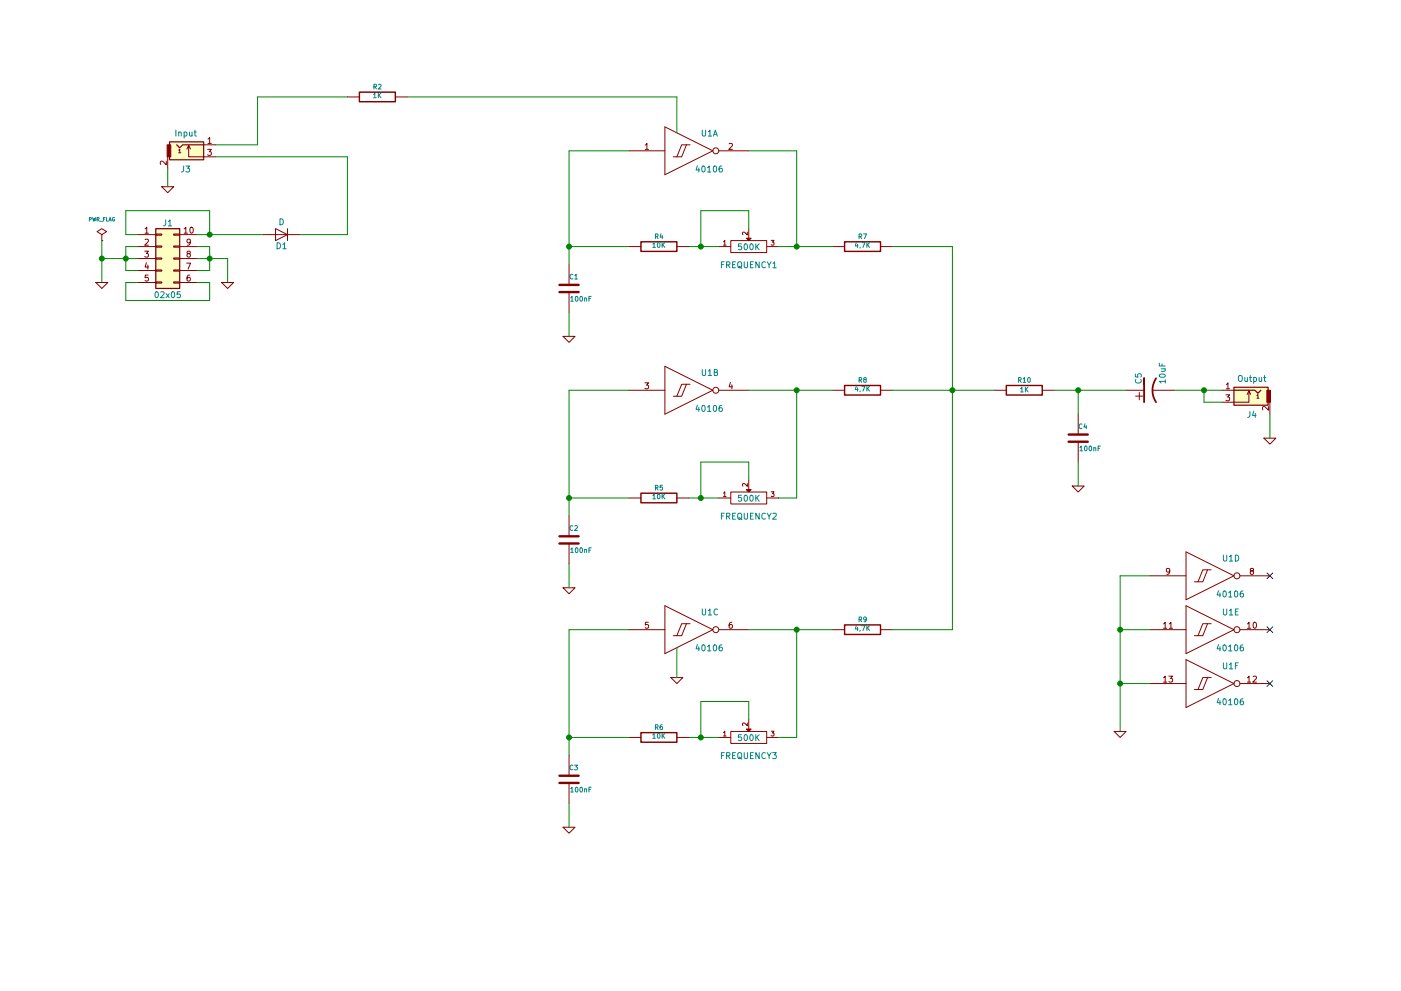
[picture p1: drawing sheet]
<svg xmlns="http://www.w3.org/2000/svg" width="297mm" height="210mm" viewBox="0 0 297 210" stroke-linecap="round" stroke-linejoin="round" font-family="sans-serif">
<g fill="none" stroke="#840000" stroke-width=".21">
<path d="M34.3 39.6h2.5l-1.2 1.3zM35.3 34.2v.8l-1-.8-.3 .2 .1 .5M35.6 33.3v2.5M37.9 31.8l.2-.2v.8M37.9 32.4h.4M39.6 31.6l.4-.7v2.4h5.7M40 30.9l.4 .7M43.2 30.7h2.5M44 31.7h.8l-.4 .5 .4 .1v.5l-.2 .2-.6-.2M44.1 29.5l.3-.3v1.2M44.1 30.4h.7M73.7 20.6h2.5"/>
<path d="M83.8 20.6h2.6M133.3 32h7.7M136.8 30.8l.4-.4v1.3M136.8 31.7h.7M141 26.9l10.1 5.1-10.1 5.1zM145.5 30.7l-1 2.6h-1M146.3 30.7h-1.8l-1 2.6h-.8M152.4 32h6.3M154.6 30.5l.5-.1 .2 .4-.8 .9h.8M20.3 59.9h2.6l-1.3 1.3zM21.6 51h.1M21.6 49.8l1-.7-1-.6-1 .6 1 .7v1.2"/>
<path d="M29.2 52.3h3.8M29.2 49.8h3.8M29.2 54.9h3.8M29.2 57.4h3.8M29.2 59.9h3.8M30.7 53.3h.8l-.5 .5 .4 .1v.5l-.2 .2-.5-.2M30.8 48.6l.3-.4v1.3M30.8 50.8l.4-.1 .3 .4-.8 .9h.8M30.8 49.5h.7M31 55.7l-.2 1h.7M31.3 56.2v.9M31.4 58.4h-.6v.5h.6v.6l-.2 .1-.4-.1"/>
<path d="M33 59.8h1.3v.3h-1.3zM33 57.3h1.3v.2h-1.3zM33 54.7h1.3v.3h-1.3zM33 52.2h1.3v.2h-1.3zM33 49.7h1.3v.2h-1.3zM36.8 59.8h1.3v.3h-1.3zM36.8 57.3h1.3v.2h-1.3zM36.8 54.7h1.3v.3h-1.3zM36.8 52.2h1.3v.2h-1.3zM36.8 49.7h1.3v.2h-1.3zM38.1 52.3h3.8M38.1 49.8h3.8"/>
<path d="M38.1 54.9h3.8M38.1 57.4h3.8M38.1 59.9h3.8M39 48.6l.4-.4v1.3M39 49.5h.8M39.6 55.8h.8l-.5 1.3M39.9 53.8l-.3-.2 .2-.3 .5 .1v.3l-.5 .2-.2 .2 .1 .3 .2 .2h.2l.3-.3-.1-.4-.2-.1M40.2 58.4h-.3l-.2 .3-.1 .7 .3 .2 .4-.1-.1-.6-.3-.1-.3 .3M40.4 51.3l-.3 .2h-.3l-.1-.7 .4-.1 .3 .3-.1 .7-.3 .3h-.2M40.4 48.3l.1-.1a.67 .67 0 0 1 .5 .6 .67 .67 0 0 1-.5 .7l-.2-.5zM47 59.9h2.5l-1.2 1.3zM55.9 49.8h7.6"/>
<path d="M58.4 48.5l2.6 1.3-2.6 1.2zM61 48.5v2.5M120.6 56.1v4.3M133.3 52.3h2.6M143.5 52.3h2.5M152.4 52.3h2.5M153.4 51.3l.3-.3v1M153.4 52h.5M154.9 51h7.7v2.6h-7.7zM158.4 49.2v.7l-.7-.7-.3 .2 .1 .4M158.7 48.5v2M162.6 52.3h2.5"/>
<path d="M163.5 51h.6l-.3 .4 .3 .1v.4h-.6M176.5 52.3h2.6M186.7 52.3h2.5M119.4 71.4h2.5l-1.3 1.2zM120.6 62v4.3M141 77.7l10.1 5.1-10.1 5.1zM133.3 82.8h7.7M136.7 81.2h.8l-.4 .5 .4 .1v.6l-.2 .1-.6-.1M145.5 81.5l-1 2.6h-1M146.3 81.5h-1.8l-1 2.6h-.8M152.4 82.8h6.3M154.9 81.1l-.3 1h.7"/>
<path d="M155.2 81.6v.9M176.5 82.8h2.6M186.7 82.8h2.5M210.8 82.8h2.6M221 82.8h2.5M228.6 87.9v4.3M228.6 93.7v4.3M238.8 82.8h3.8M240.8 84h1.5M241.6 83.3v1.5M244.3 82.8h4.6M259.1 82.8h2.5"/>
<path d="M259.9 83.8h.8l-.4 .4 .4 .1v.6l-.2 .1-.6-.1M260 81.6l.3-.4v1.3M260 82.5h.7M264.8 82.9l-.4 .8M265.2 83.7l-.4-.8v2.4h-5.7M266.5 83.9l.2-.2v.8M266.5 84.5h.4M268 93h2.5l-1.3 1.2zM268.9 86.3v.7l-.9-.7-.3 .2 .1 .5M269.2 85.3v2.6M120.6 109.5v4.3M120.6 115.3v4.3"/>
<path d="M133.3 105.7h2.6M143.5 105.7h2.5M152.4 105.7h2.5M153.4 104.6l.3-.3v1.1M153.4 105.4h.5M154.9 104.4h7.7v2.5h-7.7zM158.4 102.6v.6l-.7-.6-.3 .2 .1 .3M158.7 101.8v2.1M162.6 105.7h2.5M163.5 104.3h.6l-.3 .4 .3 .1v.5h-.6M227.3 103.1h2.6l-1.3 1.3zM251.5 117.1l10.1 5.1-10.1 5z"/>
<path d="M119.4 124.7h2.5l-1.3 1.3zM133.3 133.6h7.7M137.5 132h-.6l-.1 .6h.7v.6l-.2 .1-.5-.1M141 128.5l10.1 5.1-10.1 5.1zM145.5 132.3l-1 2.6h-1M146.3 132.3h-1.8l-1 2.6h-.8M152.4 133.6h6.3M155.2 132l-.4 .1-.2 .2v.7l.2 .3 .4-.1v-.6l-.4-.1-.2 .2M176.5 133.6h2.6M186.7 133.6h2.5M243.8 122.2h7.7M243.8 133.6h7.7"/>
<path d="M246.7 132.4l.3-.4v1.3M246.7 133.3h.7M247.9 132.4l.4-.4v1.3M247.9 133.3h.7M248 121.1l-.2 .3-.4-.1-.1-.6 .5-.1 .2 .2v.8l-.4 .3h-.2M251.5 128.5l10.1 5.1-10.1 5.1zM251.5 139.9l10.1 5.1-10.1 5.1zM256 120.9l-1 2.5h-1M256 132.3l-1 2.6h-1M256.8 120.9h-1.8l-1 2.5h-.8M256.8 132.3h-1.8l-1 2.6h-.8M262.9 122.2h6.3"/>
<path d="M262.9 133.6h6.3M264.5 132.4l.3-.4v1.3M264.5 133.3h.7M265.3 121.1l-.2-.2v-.2h.6v.3l-.5 .2-.1 .2v.3l.2 .2h.3l.2-.3-.1-.3-.1-.2M265.8 132.1l.2-.1a.67 .67 0 0 1 .4 .7 .67 .67 0 0 1-.4 .6l-.3-.5zM133.3 156.5h2.6M142.2 143.8h2.6l-1.3 1.2zM143.5 156.5h2.5M152.4 156.5h2.5M153.4 155.4l.3-.3v1.1M153.4 156.2h.5M154.9 155.2h7.7v2.5h-7.7z"/>
<path d="M158.4 153.4v.6l-.7-.6-.3 .2 .1 .3M158.7 152.6v2.1M162.6 156.5h2.5M163.5 155.1h.6l-.3 .4 .3 .1v.5h-.6M236.2 155.2h2.6l-1.3 1.3zM243.8 145h7.7M246.7 143.8l.3-.3v1.2M246.7 144.7h.7M247.8 143.5h.8l-.4 .4 .4 .1v.6l-.2 .1-.6-.1M256 143.8l-1 2.5h-1M256.8 143.8h-1.8l-1 2.5h-.8M262.9 145h6.3"/>
<path d="M264.5 143.8l.3-.3v1.2M264.5 144.7h.7M265.7 143.6l.5-.1 .2 .3-.8 .9h.8M119.4 175.5h2.5l-1.3 1.3zM120.6 160.3v4.3M120.6 166.1v4.3"/>
<circle cx="151.8" cy="32" r=".63"/>
<circle cx="151.8" cy="82.8" r=".63"/>
<circle cx="151.8" cy="133.6" r=".63"/>
<circle cx="262.3" cy="122.2" r=".63"/>
<circle cx="262.3" cy="133.6" r=".63"/>
<circle cx="262.3" cy="145" r=".63"/>
</g>
<g fill="none" stroke="#008484" stroke-width=".21">
<path d="M79.3 18.4h.5v-.5h-.5v1M79.5 18.4l.3 .5M80.2 19.7v1M80.2 18l.4-.1 .2 .3-.6 .7h.6M80.8 19.7l-.6 .6M37.3 27.6v1.3M37.9 28.1l.2-.1 .3 .1v.8M37.9 28v.9M38.9 35.2v1.1l-.4 .2M39 28.1l.4-.1 .2 .3-.1 .5h-.5M39 28v1.3M39.4 35.2h.8l-.4 .5 .4 .1v.6l-.2 .1-.6-.1"/>
<path d="M40.2 28v.8l.3 .1 .2-.2M40.7 28v.9M41.1 28h.5M41.3 27.6v1.1l.3 .2M79.2 20l.3-.3v1M79.2 20.7h.6M80.3 20.2l.5 .5M147.9 35.1l-.3 1h.7M148.2 35.6v.9M148.9 27.6v1l.2 .3h.3l.2-.3v-1M148.9 35.3l.2-.1a.67 .67 0 0 1 .4 .7 .67 .67 0 0 1-.4 .6l-.3-.5zM150 35.6l.4-.4v1.3"/>
<path d="M150 36.5h.7M150.2 28l.3-.4v1.3M150.2 28.9h.7M151.3 28.9l.4-1.3 .4 1.3M151.3 35.3l.2-.1a.67 .67 0 0 1 .5 .7 .67 .67 0 0 1-.5 .6l-.3-.5zM151.4 28.5h.6M153 35.2l-.3 .1-.2 .2v.7l.2 .3 .4-.1-.1-.6-.3-.1-.2 .2M18.9 46.5h.4l.1-.3-.5-.1v.8M19.6 46.1l.2 .8 .2-.6 .1 .6 .2-.8M20.6 46.5h.3l.1-.3-.4-.1v.8M20.8 46.5l.2 .4M21.2 47h.5"/>
<path d="M21.9 46.5h.3M22.3 46.1h-.4v.8M22.6 46.1v.8h.3M23.1 46.9l.2-.8 .3 .8M23.2 46.7h.3M24.3 46.2a.35 .35 0 0 0-.5 .3 .35 .35 0 0 0 .5 .3v-.2h-.1M35.1 46.7v1l-.5 .2M35.7 47l.3-.3v1.2M35.7 47.9h.7M58.8 51.5a.64 .64 0 0 1 .7 .6 .64 .64 0 0 1-.7 .7zM59.4 46.4a.64 .64 0 0 1 .7 .7 .64 .64 0 0 1-.7 .6zM60 51.9l.3-.4v1.3"/>
<path d="M60 52.8h.7M121.5 58.3a.44 .44 0 0 0-.7 .4 .44 .44 0 0 0 .7 .4M121.9 58.5l.2-.3v1M121.9 59.2h.5M138.4 51.8l.3-.3v1M138.4 52.5h.6M139 50.2l.4-.1v-.4l-.4-.1v1M139.2 50.2l.3 .4M139.4 51.6l.2-.1a.49 .49 0 0 1 .4 .5 .49 .49 0 0 1-.5 .4l-.1-.3zM140.2 49.6l-.3 .7h.6M140.4 51.5v1M140.4 50v.6"/>
<path d="M140.5 51.9l.4 .6M140.9 51.5l-.5 .6M153 56.1h.4M153.6 55.5h-.6v1.3M154.1 56.2l.6-.1v-.5l-.6-.1v1.3M154.4 56.2l.4 .6M155.3 56.1h.5M155.9 55.5h-.6v1.3h.6M156.6 55.6h.5l.2 .8a.42 .42 0 0 1-.3 .4 .42 .42 0 0 1-.4-.1l-.2-.3zM156.6 56.5l.7 .4M157.2 51.7h-.6l-.1 .6h.7v.6l-.2 .1-.5-.1M157.8 55.5v1.1l.2 .2h.3l.2-.2v-1.1"/>
<path d="M157.9 51.8l.1-.1a.67 .67 0 0 1 .5 .7 .67 .67 0 0 1-.5 .6l-.2-.5zM159.1 51.8l.2-.1a.67 .67 0 0 1 .4 .7 .67 .67 0 0 1-.4 .6l-.3-.5zM159.1 56.1h.4M159.7 55.5h-.6v1.3h.6M160.2 51.7v1.3M160.4 52.3l.6 .7M161 55.5v1.3l-.8-1.3v1.3M161 51.7l-.8 .7M162.3 55.6a.56 .56 0 0 0-.8 .6 .56 .56 0 0 0 .8 .5M162.7 55.5l.4 .7 .4-.7M163.1 56.2v.6M163.9 55.9l.3-.4v1.3"/>
<path d="M163.9 56.8h.7M181.6 51.4l-.3 .8h.6M181.8 51.8v.7M182.1 50.2l.5-.1v-.4l-.5-.1v1M182.4 52.4l-.1 .2M182.4 50.2l.3 .4M182.7 51.5h.7l-.4 1M183.1 49.6h.6l-.4 1M183.8 51.5v1M183.9 51.9l.5 .6M184.4 51.5l-.6 .6M33 62l.1-.1a.67 .67 0 0 1 .5 .6 .67 .67 0 0 1-.5 .7l-.2-.5z"/>
<path d="M34.1 62l.5-.1 .2 .3-.8 1h.8M35.2 62.3l.7 .9M35.9 62.3l-.7 .9M36.4 62l.2-.1a.67 .67 0 0 1 .5 .6 .67 .67 0 0 1-.5 .7l-.3-.5zM38.2 61.9h-.6l-.1 .6h.7v.5l-.2 .2-.5-.2M121 63.2l.3-.3v1M121 63.9h.6M122 63l.2-.1a.49 .49 0 0 1 .4 .5 .49 .49 0 0 1-.5 .4l-.1-.3zM123.1 62.9h.1a.49 .49 0 0 1 .3 .5 .49 .49 0 0 1-.4 .4l-.2-.3zM124 63.3h.3l.1 .6M124 63.2v.7M124.9 63.4h.3"/>
<path d="M125.3 62.9h-.4v1M148.9 78.4v1l.2 .3h.3l.2-.3v-1M150.2 78.8l.3-.4v1.3M150.2 79.7h.7M151.4 79l.6-.1v-.4l-.6-.1v1.3h.5l.2-.5-.2-.2M240.7 79.3v.7h.6v-.7h.6l.1 .2-.1 .5M245.8 77v.6h1.3M245.8 79.5a.76 .76 0 0 1 1.3 .3 .74 .74 0 0 1-1.3-.2zM246.2 78.3h.9M246.4 77.2v.4M246.9 78.3l.2 .1-.1 .3-.8 .1M262.6 79.9l.2-.2h.4l.2 .8a.42 .42 0 0 1-.2 .4 .42 .42 0 0 1-.5 0l-.1-.4z"/>
<path d="M265.1 79.7v1l.3 .2M268.1 79.7v1l.3 .2M147.9 85.9l-.3 1h.7M148.2 86.4v.9M148.9 86.1l.2-.1a.67 .67 0 0 1 .4 .7 .67 .67 0 0 1-.4 .6l-.3-.5zM150 86.4l.4-.4v1.3M150 87.3h.7M151.3 86.1l.2-.1a.67 .67 0 0 1 .5 .7 .67 .67 0 0 1-.5 .6l-.3-.5zM153 86l-.3 .1-.2 .2v.7l.2 .3 .4-.1-.1-.6-.3-.1-.2 .2M181.6 81.9l-.3 .7h.6M181.8 82.3v.7M182.1 80.6h.5v-.4l-.5-.1v1"/>
<path d="M182.4 82.9l-.1 .2M182.4 80.6l.3 .5M182.7 82h.7l-.4 1M183.3 80.5l-.2-.1 .1-.2h.4v.2l-.5 .3 .2 .4 .3-.1v-.4l-.1-.1M183.8 82v1M183.9 82.4l.5 .6M184.4 82l-.6 .5M216 80.6h.4v-.4l-.4-.1v1M216.2 80.6l.3 .5M216.4 82.4l.3-.3v1.1M216.4 83.2h.5M216.9 80.4l.3-.3v1"/>
<path d="M216.9 81.1h.6M217.4 82.1v1.1M217.5 82.6l.5 .6M218 80.2l.1-.1a.49 .49 0 0 1 .4 .5 .49 .49 0 0 1-.5 .5l-.1-.4zM218 82.1l-.6 .6M229 94.9l.2-.3v1.1M229 95.7h.5M229.4 90a.44 .44 0 0 0-.6 .4 .44 .44 0 0 0 .6 .5M230 94.7l.1-.1a.49 .49 0 0 1 .4 .6 .49 .49 0 0 1-.5 .4l-.1-.3zM230 89.9l-.2 .7h.6M230.3 90.3v.7M231 94.7l.1-.1a.49 .49 0 0 1 .4 .6 .49 .49 0 0 1-.5 .4l-.1-.3z"/>
<path d="M231.9 95.1l.4-.1v.7M231.9 95v.7M232.8 95.1h.3M233.3 94.6h-.5v1.1M240.8 80.5a.56 .56 0 0 0 .5 .8 .56 .56 0 0 0 .6-.8M247.1 80.9h-1.3l.4 .4M247.1 80.6v.7M263.9 80.1l.1 .8h.3l.2-.1M264.5 80.1v.8M264.9 80.1h.5M265 87.3l-.1 1.1-.4 .2M265.8 80.2l.4-.1 .2 .2-.1 .6h-.5"/>
<path d="M265.8 80.1v1.3M265.8 87.2l-.2 .9h.7M266.1 87.7v.9M267 80.1v.8h.3l.2-.1M267.5 80.1v.8M267.9 80.1h.5M121 116.5l.3-.3v1M121 117.2h.6M121.5 111.6a.44 .44 0 0 0-.7 .4 .44 .44 0 0 0 .7 .4M121.9 111.6l.4-.1 .1 .3-.6 .7h.6M122 116.3l.2-.1a.49 .49 0 0 1 .4 .6 .49 .49 0 0 1-.5 .4l-.1-.3zM123 116.3l.2-.1a.49 .49 0 0 1 .3 .6 .49 .49 0 0 1-.4 .4l-.2-.3z"/>
<path d="M124 116.7l.3-.1 .1 .6M124 116.6v.6M124.9 116.7h.3M125.3 116.2h-.4v1M138.4 105.1l.3-.3v1M138.4 105.8h.6M139 103.5l.4-.1v-.4h-.4v1M139.2 103.5l.3 .5M139.4 104.9l.2-.1a.49 .49 0 0 1 .4 .5 .49 .49 0 0 1-.5 .5l-.1-.3zM140.4 104.8v1M140.5 103h-.5l-.1 .4h.5l.1 .5h-.6M140.5 105.3l.4 .5"/>
<path d="M140.9 104.8l-.5 .6M153 109.5h.4M153.6 108.9h-.6v1.3M154.1 109.5h.6v-.5l-.6-.1v1.3M154.4 109.5l.4 .7M155.3 109.5h.5M155.9 108.9h-.6v1.3h.6M156.5 109.1l.2-.2h.4l.2 .8a.42 .42 0 0 1-.3 .4 .42 .42 0 0 1-.4 0l-.2-.4zM156.6 109.8l.7 .5M157.2 105.1h-.6l-.1 .6h.7v.5l-.2 .1-.5-.1M157.8 108.9v1l.2 .3h.3l.2-.3v-1M157.9 105.2l.1-.1a.67 .67 0 0 1 .5 .6 .67 .67 0 0 1-.5 .6l-.2-.4z"/>
<path d="M159.1 105.2l.2-.1a.67 .67 0 0 1 .4 .6 .67 .67 0 0 1-.4 .6l-.3-.4zM159.1 109.5h.4M159.7 108.9h-.6v1.3h.6M160.2 105.1v1.2M160.4 105.6l.6 .7M161 108.9v1.3l-.8-1.3v1.3M161 105.1l-.8 .7M162.3 109a.56 .56 0 0 0-.8 .5 .56 .56 0 0 0 .8 .5M162.7 108.9l.4 .6 .4-.6M163.1 109.5v.7M163.9 109l.5-.1 .2 .3-.8 1h.8M259.4 117.8v1l.2 .2h.3l.2-.2v-1"/>
<path d="M260.7 118.1l.3-.3v1.2M260.7 119h.7M261.9 117.8a.64 .64 0 0 1 .7 .6 .64 .64 0 0 1-.7 .6zM147.9 136.7l-.3 1h.7M148.2 137.2v.9M148.9 129.2v1l.2 .3h.3l.2-.3v-1M148.9 136.9l.2-.1a.67 .67 0 0 1 .4 .7 .67 .67 0 0 1-.4 .6l-.3-.5zM150 137.2l.4-.4v1.3M150 138.1h.7M150.2 129.6l.3-.4v1.3M150.2 130.5h.7M151.3 136.9l.2-.1a.67 .67 0 0 1 .5 .7 .67 .67 0 0 1-.5 .6l-.3-.5z"/>
<path d="M152.1 129.3a.56 .56 0 0 0-.7 .5 .56 .56 0 0 0 .7 .5M153 136.8l-.3 .1-.2 .2v.7l.2 .3 .4-.1-.1-.6-.3-.1-.2 .2M181.6 132.7l-.3 .7h.6M181.8 133.1v.7M182.1 131.4h.5v-.4l-.5-.1v1M182.4 133.7l-.1 .2M182.4 131.4l.3 .5M182.7 132.8h.7l-.4 1M183.7 131.3l-.2 .2h-.3v-.5l.3-.1 .2 .2-.1 .6-.4 .2M183.8 132.8v1M183.9 133.2l.5 .6M184.4 132.8l-.6 .5"/>
<path d="M258.3 125.3l-.2 .9h.7M258.3 136.7l-.2 1h.7M258.6 125.8v.9M258.6 137.2v.9M259.4 125.5l.2-.1a.67 .67 0 0 1 .4 .6 .67 .67 0 0 1-.4 .7l-.3-.5zM259.4 129.2v1l.2 .3h.3l.2-.3v-1M259.4 136.9l.2-.1a.67 .67 0 0 1 .4 .7 .67 .67 0 0 1-.4 .6l-.3-.5zM260.5 125.7l.4-.3v1.3M260.5 137.2l.4-.4v1.3M260.5 126.7h.7M260.5 138.1h.7M260.7 129.6l.3-.4v1.3"/>
<path d="M260.7 130.5h.7M261.8 125.5l.2-.1a.67 .67 0 0 1 .5 .6 .67 .67 0 0 1-.5 .7l-.3-.5zM261.8 136.9l.2-.1a.67 .67 0 0 1 .5 .7 .67 .67 0 0 1-.5 .6l-.3-.5zM261.9 129.8h.5M262.5 129.2h-.6v1.3h.6M263.5 125.4h-.3l-.2 .3-.1 .7 .3 .3 .4-.2-.1-.6h-.3l-.3 .2M263.5 136.8l-.3 .1-.2 .2-.1 .7 .3 .3 .4-.1-.1-.6-.3-.1-.3 .2M138.4 155.9l.3-.3v1M138.4 156.6h.6M139 154.3l.4-.1v-.4h-.4v1M139.2 154.3l.3 .5M139.4 155.7l.2-.1a.49 .49 0 0 1 .4 .5 .49 .49 0 0 1-.5 .5l-.1-.3z"/>
<path d="M140.4 155.6v1M140.4 153.8l-.3 .1-.2 .7 .2 .2 .4-.1-.1-.5-.3-.1-.2 .3M140.5 156.1l.4 .5M140.9 155.6l-.5 .6M153.6 159.7h-.6v1.3M155.9 159.7h-.6v1.3h.6M156.6 159.7h.5l.2 .8a.42 .42 0 0 1-.3 .4 .42 .42 0 0 1-.4 0l-.2-.4zM157.2 155.9h-.6l-.1 .6h.7v.5l-.2 .1-.5-.1M157.8 159.7v1l.2 .3h.3l.2-.3v-1M157.9 156l.1-.1a.67 .67 0 0 1 .5 .6 .67 .67 0 0 1-.5 .6l-.2-.4zM159.1 156l.2-.1a.67 .67 0 0 1 .4 .6 .67 .67 0 0 1-.4 .6l-.3-.4zM159.7 159.7h-.6v1.3h.6"/>
<path d="M160.2 155.9v1.2M160.4 156.4l.6 .7M161 159.7v1.3l-.8-1.3v1.3M161 155.9l-.8 .7M162.3 159.8a.56 .56 0 0 0-.8 .5 .56 .56 0 0 0 .8 .5M162.7 159.7l.4 .6 .4-.6M163.8 159.7h.8l-.4 .5 .3 .1v.5l-.1 .2-.6-.2M258.3 148.2l-.2 .9h.7M258.6 148.7v.8M259.4 140.6v1.1l.2 .2h.3l.2-.2v-1.1M259.4 148.4l.2-.1a.67 .67 0 0 1 .4 .6 .67 .67 0 0 1-.4 .6l-.3-.5zM260.5 148.6l.4-.3v1.2"/>
<path d="M260.5 149.5h.7M260.7 141l.3-.4v1.3M260.7 141.9h.7M261.8 148.4l.2-.1a.67 .67 0 0 1 .5 .6 .67 .67 0 0 1-.5 .6l-.3-.5zM261.9 141.2h.5M262.5 140.6h-.6v1.3M263.5 148.3h-.3l-.2 .3-.1 .7 .3 .2 .4-.1-.1-.6-.3-.1-.3 .3M121 167.3l.3-.3v1M121 168h.6M121.5 162.4a.44 .44 0 0 0-.7 .4 .44 .44 0 0 0 .7 .4M121.8 162.3h.6l-.3 .4 .3 .1v.4h-.6M122 167.1l.2-.1a.49 .49 0 0 1 .4 .6 .49 .49 0 0 1-.5 .4l-.1-.3z"/>
<path d="M123.1 167.1l.1-.1a.49 .49 0 0 1 .3 .6 .49 .49 0 0 1-.4 .4l-.2-.3zM124 167.5l.3-.1 .1 .6M124 167.4v.6M124.9 167.5h.3M125.3 167h-.4v1M153 160.3h.4M154.1 160.3h.6v-.5l-.6-.1v1.3M154.4 160.3l.4 .7M155.3 160.3h.5M156.6 160.6l.7 .5M159.1 160.3h.4M163.1 160.3v.7"/>
</g>
<path d="M118.6 62h4.1M118.6 60.4h4.1M226.6 93.7h4M226.6 92.2h4M118.6 115.3h4.1M118.6 113.8h4.1M118.6 166.1h4.1M118.6 164.6h4.1" fill="none" stroke="#840000" stroke-width=".51"/>
<path d="M76.2 19.6h7.6v2h-7.6zM135.9 51.3h7.6v2h-7.6zM179.1 51.3h7.6v2h-7.6zM179.1 81.8h7.6v2h-7.6zM213.4 81.8h7.6v2h-7.6zM135.9 104.6h7.6v2.1h-7.6zM179.1 132.6h7.6v2h-7.6zM135.9 155.4h7.6v2.1h-7.6z" fill="none" stroke="#840000" stroke-width=".3"/>
<g fill="#840000" stroke="#840000" stroke-width=".21">
<path d="M158.2 50.5h1.1l-.6 .5z"/>
<path d="M158.2 103.9h1.1l-.6 .5z"/>
<path d="M158.2 154.7h1.1l-.6 .5z"/>
<path d="M268.6 82.8h.8v2.5h-.8z"/>
<path d="M35.4 30.7h.8v2.6h-.8z"/>
</g>
<g fill="none" stroke="#008400" stroke-width=".21">
<path d="M35.6 35.8v3.8M45.7 33.3h28v16.5h-10.2M73.7 20.6h-19.1v10.1h-8.9M86.4 20.6h57.1v7.6M133.3 32h-12.7v24.1M158.7 32h10.2v20.3M21.6 54.9h7.6M21.6 51v8.9M29.2 52.3h-2.5v5.1h2.5M29.2 49.8h-2.5v-5.1h17.7v5.1M29.2 59.9h-2.5v3.8h17.7v-3.8h-2.5M41.9 52.3h2.5v5.1h-2.5"/>
<path d="M41.9 54.9h6.4v5M41.9 49.8h14M120.6 52.3h12.7M146 52.3h6.4M158.7 48.5v-3.8h-10.1v7.6M165.1 52.3h11.4M189.2 52.3h12.7v81.3h-12.7M120.6 66.3v5.1M133.3 82.8h-12.7v26.7M158.7 82.8h17.8M168.9 82.8v22.9h-3.8M189.2 82.8h21.6"/>
<path d="M223.5 82.8h15.3M228.6 82.8v5.1M228.6 98v5.1M248.9 82.8h10.2M255.3 82.8v2.5h3.8M269.2 87.9v5.1M120.6 105.7h12.7M120.6 119.6v5.1M146 105.7h6.4M158.7 101.8v-3.8h-10.1v7.7M133.3 133.6h-12.7v26.7M143.5 137.4v6.4"/>
<path d="M158.7 133.6h17.8M168.9 133.6v22.9h-3.8M237.5 133.6h6.3M243.8 122.2h-6.3v33M120.6 156.5h12.7M146 156.5h6.4M158.7 152.6v-3.8h-10.1v7.7M237.5 145h6.3M120.6 170.4v5.1"/>
</g>
<g fill="#008400" stroke="#008400" stroke-width=".25">
<circle cx="168.9" cy="82.8" r=".51"/>
<circle cx="168.9" cy="133.6" r=".51"/>
<circle cx="201.9" cy="82.8" r=".51"/>
<circle cx="120.7" cy="105.7" r=".51"/>
<circle cx="120.7" cy="156.5" r=".51"/>
<circle cx="148.6" cy="105.7" r=".51"/>
<circle cx="148.6" cy="52.3" r=".51"/>
<circle cx="168.9" cy="52.3" r=".51"/>
<circle cx="148.6" cy="156.5" r=".51"/>
<circle cx="228.6" cy="82.8" r=".51"/>
<circle cx="120.7" cy="52.3" r=".51"/>
<circle cx="255.3" cy="82.8" r=".51"/>
<circle cx="44.5" cy="54.9" r=".51"/>
<circle cx="26.7" cy="54.9" r=".51"/>
<circle cx="44.5" cy="49.8" r=".51"/>
<circle cx="21.6" cy="54.9" r=".51"/>
<circle cx="237.5" cy="133.6" r=".51"/>
<circle cx="237.5" cy="145" r=".51"/>
</g>
<path d="M242.6 81.5v-1.2v5M245.1 80.3a4.6 4.6 0 0 0 0 5" fill="none" stroke="#840000" stroke-width=".38"/>
<g fill="#ffffc2" stroke="#ffffc2" stroke-width=".21">
<path d="M261.6 82.2h7.3v3.8h-7.3z"/>
<path d="M33 48.5h5.1v12.7h-5.1z"/>
<path d="M35.9 30.1h7.3v3.8h-7.3z"/>
</g>
<path d="M35.9 30.1h7.3v3.8h-7.3zM37.5 30.7l.6 .7 .6-.7h4.5M33 48.5h5.1v12.7h-5.1zM261.6 82.2h7.3v3.8h-7.3zM261.6 82.8h4.5l.6 .6 .6-.6" fill="none" stroke="#840000" stroke-width=".25"/>
<path d="M268.6 121.6l1.2 1.2M268.6 133l1.2 1.2M269.8 121.6l-1.2 1.2M269.8 133l-1.2 1.2M268.6 144.4l1.2 1.2M269.8 144.4l-1.2 1.2" fill="none" stroke="#000084" stroke-width=".21"/>
</svg>
